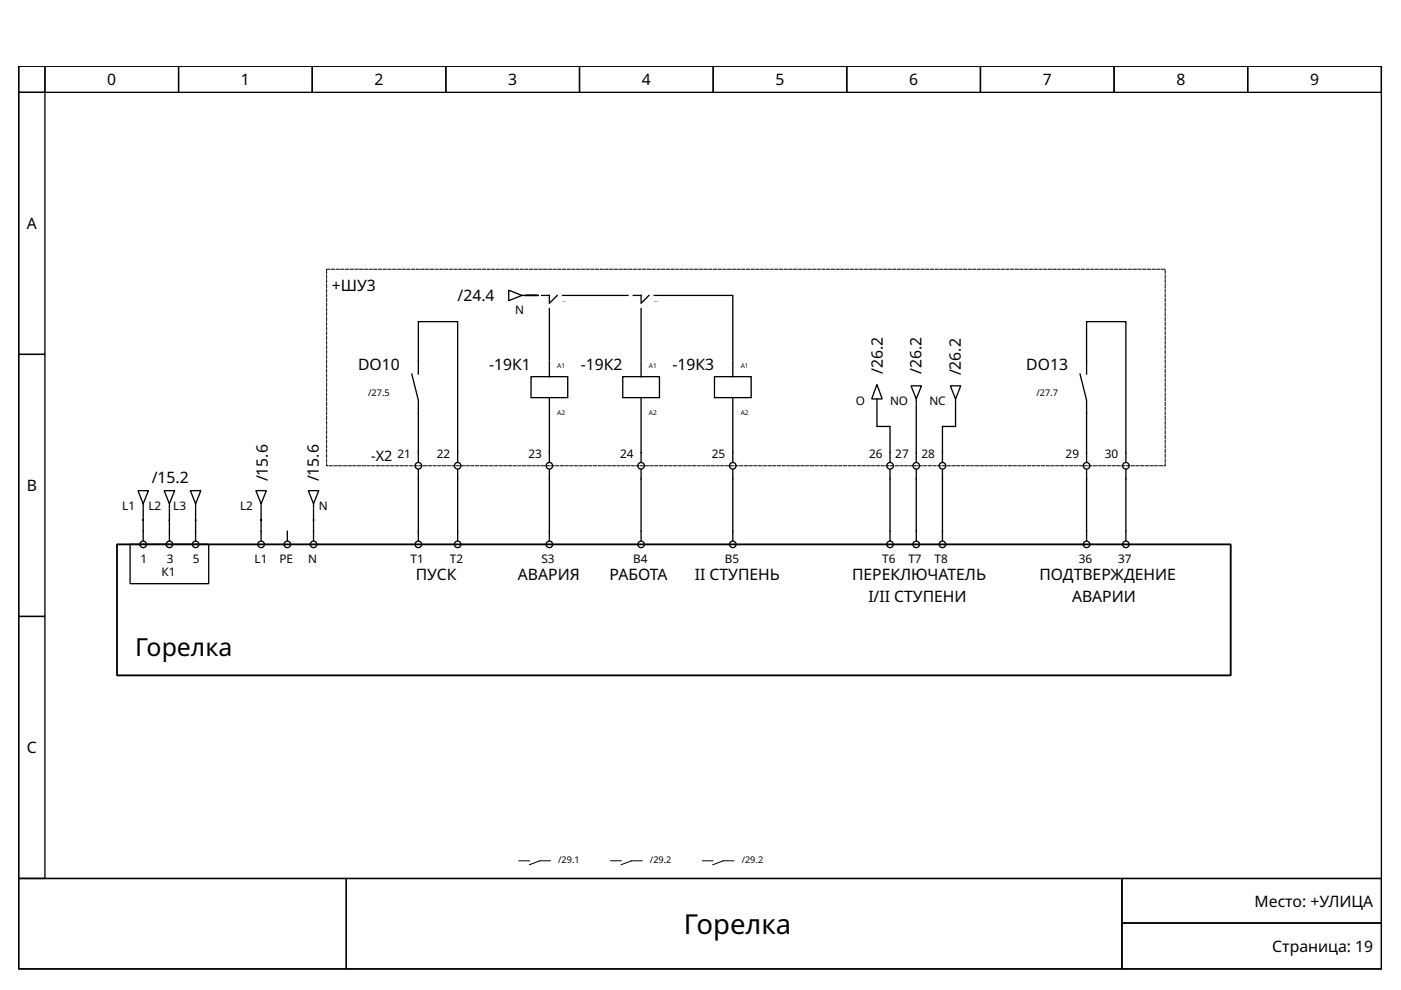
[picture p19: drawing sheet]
<svg xmlns="http://www.w3.org/2000/svg" width="297mm" height="210mm" viewBox="0 0 297 210" stroke-linecap="round" stroke-linejoin="round" font-family="sans-serif">
<defs><g id="words">
<text font-size="5.8" x="145" y="198.1">Горелка</text>
<text font-size="5.3" x="28.7" y="139">Горелка</text>
<g font-size="3.3">
<text x="22.7" y="18.1">0</text>
<text x="51.1" y="18.1">1</text>
<text x="79.4" y="18.1">2</text>
<text x="107.7" y="18.1">3</text>
<text x="136.1" y="18.1">4</text>
<text x="164.4" y="18.1">5</text>
<text x="192.8" y="18.1">6</text>
<text x="221.1" y="18.1">7</text>
<text x="249.4" y="18.1">8</text>
<text x="277.8" y="18.1">9</text>
<text x="5.7" y="48.6">A</text>
<text x="70.4" y="61.8">+ШУ3</text>
<text x="97" y="63.9">/24.4</text>
<text x="75.9" y="78.5">DO10</text>
<text x="103.7" y="78.5">-19К1</text>
<text x="123.1" y="78.5">-19К2</text>
<text x="142.6" y="78.5">-19К3</text>
<text x="187.2" y="79.3" transform="rotate(-90 187.2 79.3)">/26.2</text>
<text x="195.4" y="79.3" transform="rotate(-90 195.4 79.3)">/26.2</text>
<text x="203.7" y="79.6" transform="rotate(-90 203.7 79.6)">/26.2</text>
<text x="217.6" y="78.5">DO13</text>
<text x="5.7" y="104.2">B</text>
<text x="32.2" y="102.4">/15.2</text>
<text x="56.8" y="102.1" transform="rotate(-90 56.8 102.1)">/15.6</text>
<text x="67.6" y="102.1" transform="rotate(-90 67.6 102.1)">/15.6</text>
<text x="88.1" y="122.9">ПУСК</text>
<text x="109.8" y="122.9">АВАРИЯ</text>
<text x="129.3" y="122.9">РАБОТА</text>
<text x="147.3" y="122.9">II СТУПЕНЬ</text>
<text x="180.6" y="122.9">ПЕРЕКЛЮЧАТЕЛЬ</text>
<text x="220.4" y="122.9">ПОДТВЕРЖДЕНИЕ</text>
<text x="184.1" y="127.6">I/II СТУПЕНИ</text>
<text x="227.3" y="127.6">АВАРИИ</text>
<text x="5.7" y="159.7">C</text>
<text x="266" y="192.2">Место: +УЛИЦА</text>
<text x="269.7" y="201.8">Страница: 19</text>
</g>
<text font-size="3.1" x="78.7" y="97.6">-X2</text>
<g font-size="2.5">
<text x="109.3" y="66.5">N</text>
<text x="181.5" y="86">O</text>
<text x="188.7" y="86">NO</text>
<text x="197" y="86">NC</text>
<text x="84.3" y="97.1">21</text>
<text x="92.6" y="97.1">22</text>
<text x="112" y="97.1">23</text>
<text x="131.5" y="97.1">24</text>
<text x="150.9" y="97.1">25</text>
<text x="184.3" y="97.1">26</text>
<text x="189.8" y="97.1">27</text>
<text x="195.4" y="97.1">28</text>
<text x="225.9" y="97.1">29</text>
<text x="234.3" y="97.1">30</text>
<text x="25.9" y="108.2">L1</text>
<text x="31.5" y="108.2">L2</text>
<text x="36.7" y="108.2">L3</text>
<text x="50.9" y="108.2">L2</text>
<text x="67.6" y="108.2">N</text>
<text x="29.8" y="119.3">1</text>
<text x="35.4" y="119.3">3</text>
<text x="40.9" y="119.3">5</text>
<text x="54" y="119.3">L1</text>
<text x="59.3" y="119.3">РЕ</text>
<text x="65.4" y="119.3">N</text>
<text x="87" y="119.3">T1</text>
<text x="95.4" y="119.3">T2</text>
<text x="114.8" y="119.3">S3</text>
<text x="134.3" y="119.3">B4</text>
<text x="153.7" y="119.3">B5</text>
<text x="187" y="119.3">T6</text>
<text x="192.6" y="119.3">T7</text>
<text x="198.2" y="119.3">T8</text>
<text x="228.7" y="119.3">36</text>
<text x="237" y="119.3">37</text>
<text x="34.2" y="122.1">К1</text>
</g>
<g font-size="1.9">
<text x="78.1" y="84">/27.5</text>
<text x="219.7" y="84">/27.7</text>
<text x="118.4" y="182.9">/29.1</text>
<text x="137.8" y="182.9">/29.2</text>
<text x="157.2" y="182.9">/29.2</text>
</g>
<g font-size="1.4">
<text x="118.1" y="78">A1</text>
<text x="137.6" y="78">A1</text>
<text x="157" y="78">A1</text>
<text x="118.1" y="88">A2</text>
<text x="137.6" y="88">A2</text>
<text x="157" y="88">A2</text>
</g>
<g font-size=".3">
<text x="119.1" y="64">-19КА3</text>
<text x="138.6" y="64">-19КА4</text>
</g>
</g></defs>
<g fill="none" stroke="#000" stroke-width=".28">
<path d="M4 14h288.9v172.3h-288.9zM4 14h5.5v5.6h-5.5zM4 19.6h5.5v55.5h-5.5zM9.5 14h28.4v5.6h-28.4zM37.9 14h28.3v5.6h-28.3zM66.2 14h28.3v5.6h-28.3zM94.5 14h28.4v5.6h-28.4zM122.9 14h28.3v5.6h-28.3zM151.2 14h28.3v5.6h-28.3zM179.5 14h28.4v5.6h-28.4zM207.9 14h28.3v5.6h-28.3zM236.2 14h28.3v5.6h-28.3z"/>
<path d="M264.5 14h28.4v5.6h-28.4zM4 75.1h5.5v55.6h-5.5zM87.3 79.3l1.4 5.6v13M88.7 79.3v-11.1h8.3v29.7M107.9 61.5l2.7 1.1-2.7 1.1zM110.6 62.6h.9M111.8 62.6h2.5h-3.1h2.5M112.6 79.9h7.8v4.4h-7.8zM114.8 62.6h1.7v1.4M116.5 65.4v10.9M116.5 76.5v3.4M118.1 62.6l-1.6 1.7"/>
<path d="M119.3 62.6h13.8M132 79.9h7.8v4.4h-7.8zM134.3 62.6h1.6v1.4M135.9 65.4v10.9M135.9 76.5v3.4M137.6 62.6l-1.7 1.7M138.7 62.6h16.7v13.7M151.5 79.9h7.8v4.4h-7.8zM155.4 76.5v3.4M229 79.3l1.4 5.6v13M230.4 79.3v-11.1h8.3v29.7M88.7 99.6v15"/>
<path d="M97 99.6v15M116.5 87.9v10M116.5 99.6v15M116.5 84.3v3.3M135.9 87.9v10M135.9 99.6v15M135.9 84.3v3.3M155.4 87.9v10M155.4 99.6v15M155.4 84.3v3.3M185.9 85.7v4.7h2.8v7.5M185.9 81.5l1.1 3.1h-2.2z"/>
<path d="M185.9 84.6v.8M188.7 99.6v15M193.2 81.8h2.2l-1.1 2.8zM194.3 85.7v12.2M194.3 99.6v15M194.3 84.6v.8M199.8 99.6v15M201.5 81.8h2.2l-1.1 2.8zM202.6 85.7v4.7h-2.8v7.5M202.6 84.6v.8M230.4 99.6v15M238.7 99.6v15"/>
<path d="M27.6 115.4h16.6v8.4h-16.6zM29.2 104h2.3l-1.1 2.8zM30.4 107.9v6.7M30.4 106.8v.8M34.8 104h2.2l-1.1 2.8zM35.9 107.9v6.7M35.9 106.8v.8M40.4 104h2.2l-1.1 2.8zM41.5 107.9v6.7M41.5 106.8v.8M54.3 104h2.2l-1.1 2.8zM55.4 107.9v6.7"/>
<path d="M55.4 106.8v.8M60.9 112.6v2M65.4 104h2.2l-1.1 2.8zM66.5 107.9v6.7M66.5 106.8v.8M4 130.7h5.5v55.6h-5.5zM4 186.3h288.9v19.1h-288.9z"/>
<circle cx="88.7" cy="98.8" r=".69"/>
<circle cx="97" cy="98.8" r=".69"/>
<circle cx="116.5" cy="98.8" r=".69"/>
<circle cx="135.9" cy="98.8" r=".69"/>
<circle cx="155.4" cy="98.8" r=".69"/>
<circle cx="188.7" cy="98.8" r=".69"/>
<circle cx="194.3" cy="98.8" r=".69"/>
<circle cx="199.8" cy="98.8" r=".69"/>
<circle cx="230.4" cy="98.8" r=".69"/>
<circle cx="238.7" cy="98.8" r=".69"/>
<circle cx="30.4" cy="115.4" r=".69"/>
<circle cx="35.9" cy="115.4" r=".69"/>
<circle cx="41.5" cy="115.4" r=".69"/>
<circle cx="55.4" cy="115.4" r=".69"/>
<circle cx="60.9" cy="115.4" r=".69"/>
<circle cx="66.5" cy="115.4" r=".69"/>
<circle cx="88.7" cy="115.4" r=".69"/>
<circle cx="97" cy="115.4" r=".69"/>
<circle cx="116.5" cy="115.4" r=".69"/>
<circle cx="135.9" cy="115.4" r=".69"/>
<circle cx="155.4" cy="115.4" r=".69"/>
<circle cx="188.7" cy="115.4" r=".69"/>
<circle cx="194.3" cy="115.4" r=".69"/>
<circle cx="199.8" cy="115.4" r=".69"/>
<circle cx="230.4" cy="115.4" r=".69"/>
<circle cx="238.7" cy="115.4" r=".69"/>
</g>
<path d="M4 186.3h69.4v19.1h-69.4zM73.4 186.3h164.5v19.1h-164.5zM110 182.5h2.2M116.7 182.5h-2.2l-2.3 .8M129.5 182.5h2.2M136.1 182.5h-2.2l-2.2 .8M148.9 182.5h2.2M155.6 182.5h-2.2l-2.3 .8M237.9 186.3h55v9.4h-55zM237.9 195.7h55v9.7h-55z" fill="none" stroke="#000" stroke-width=".21"/>
<path d="M24.8 115.4h236.1v27.8h-236.1z" fill="none" stroke="#000" stroke-width=".39"/>
<path d="M69.3 57.1h177.7v41.7h-177.7z" fill="none" stroke="#000" stroke-width=".21" stroke-dasharray=".7 .3"/>
<use href="#words"/>
</svg>
